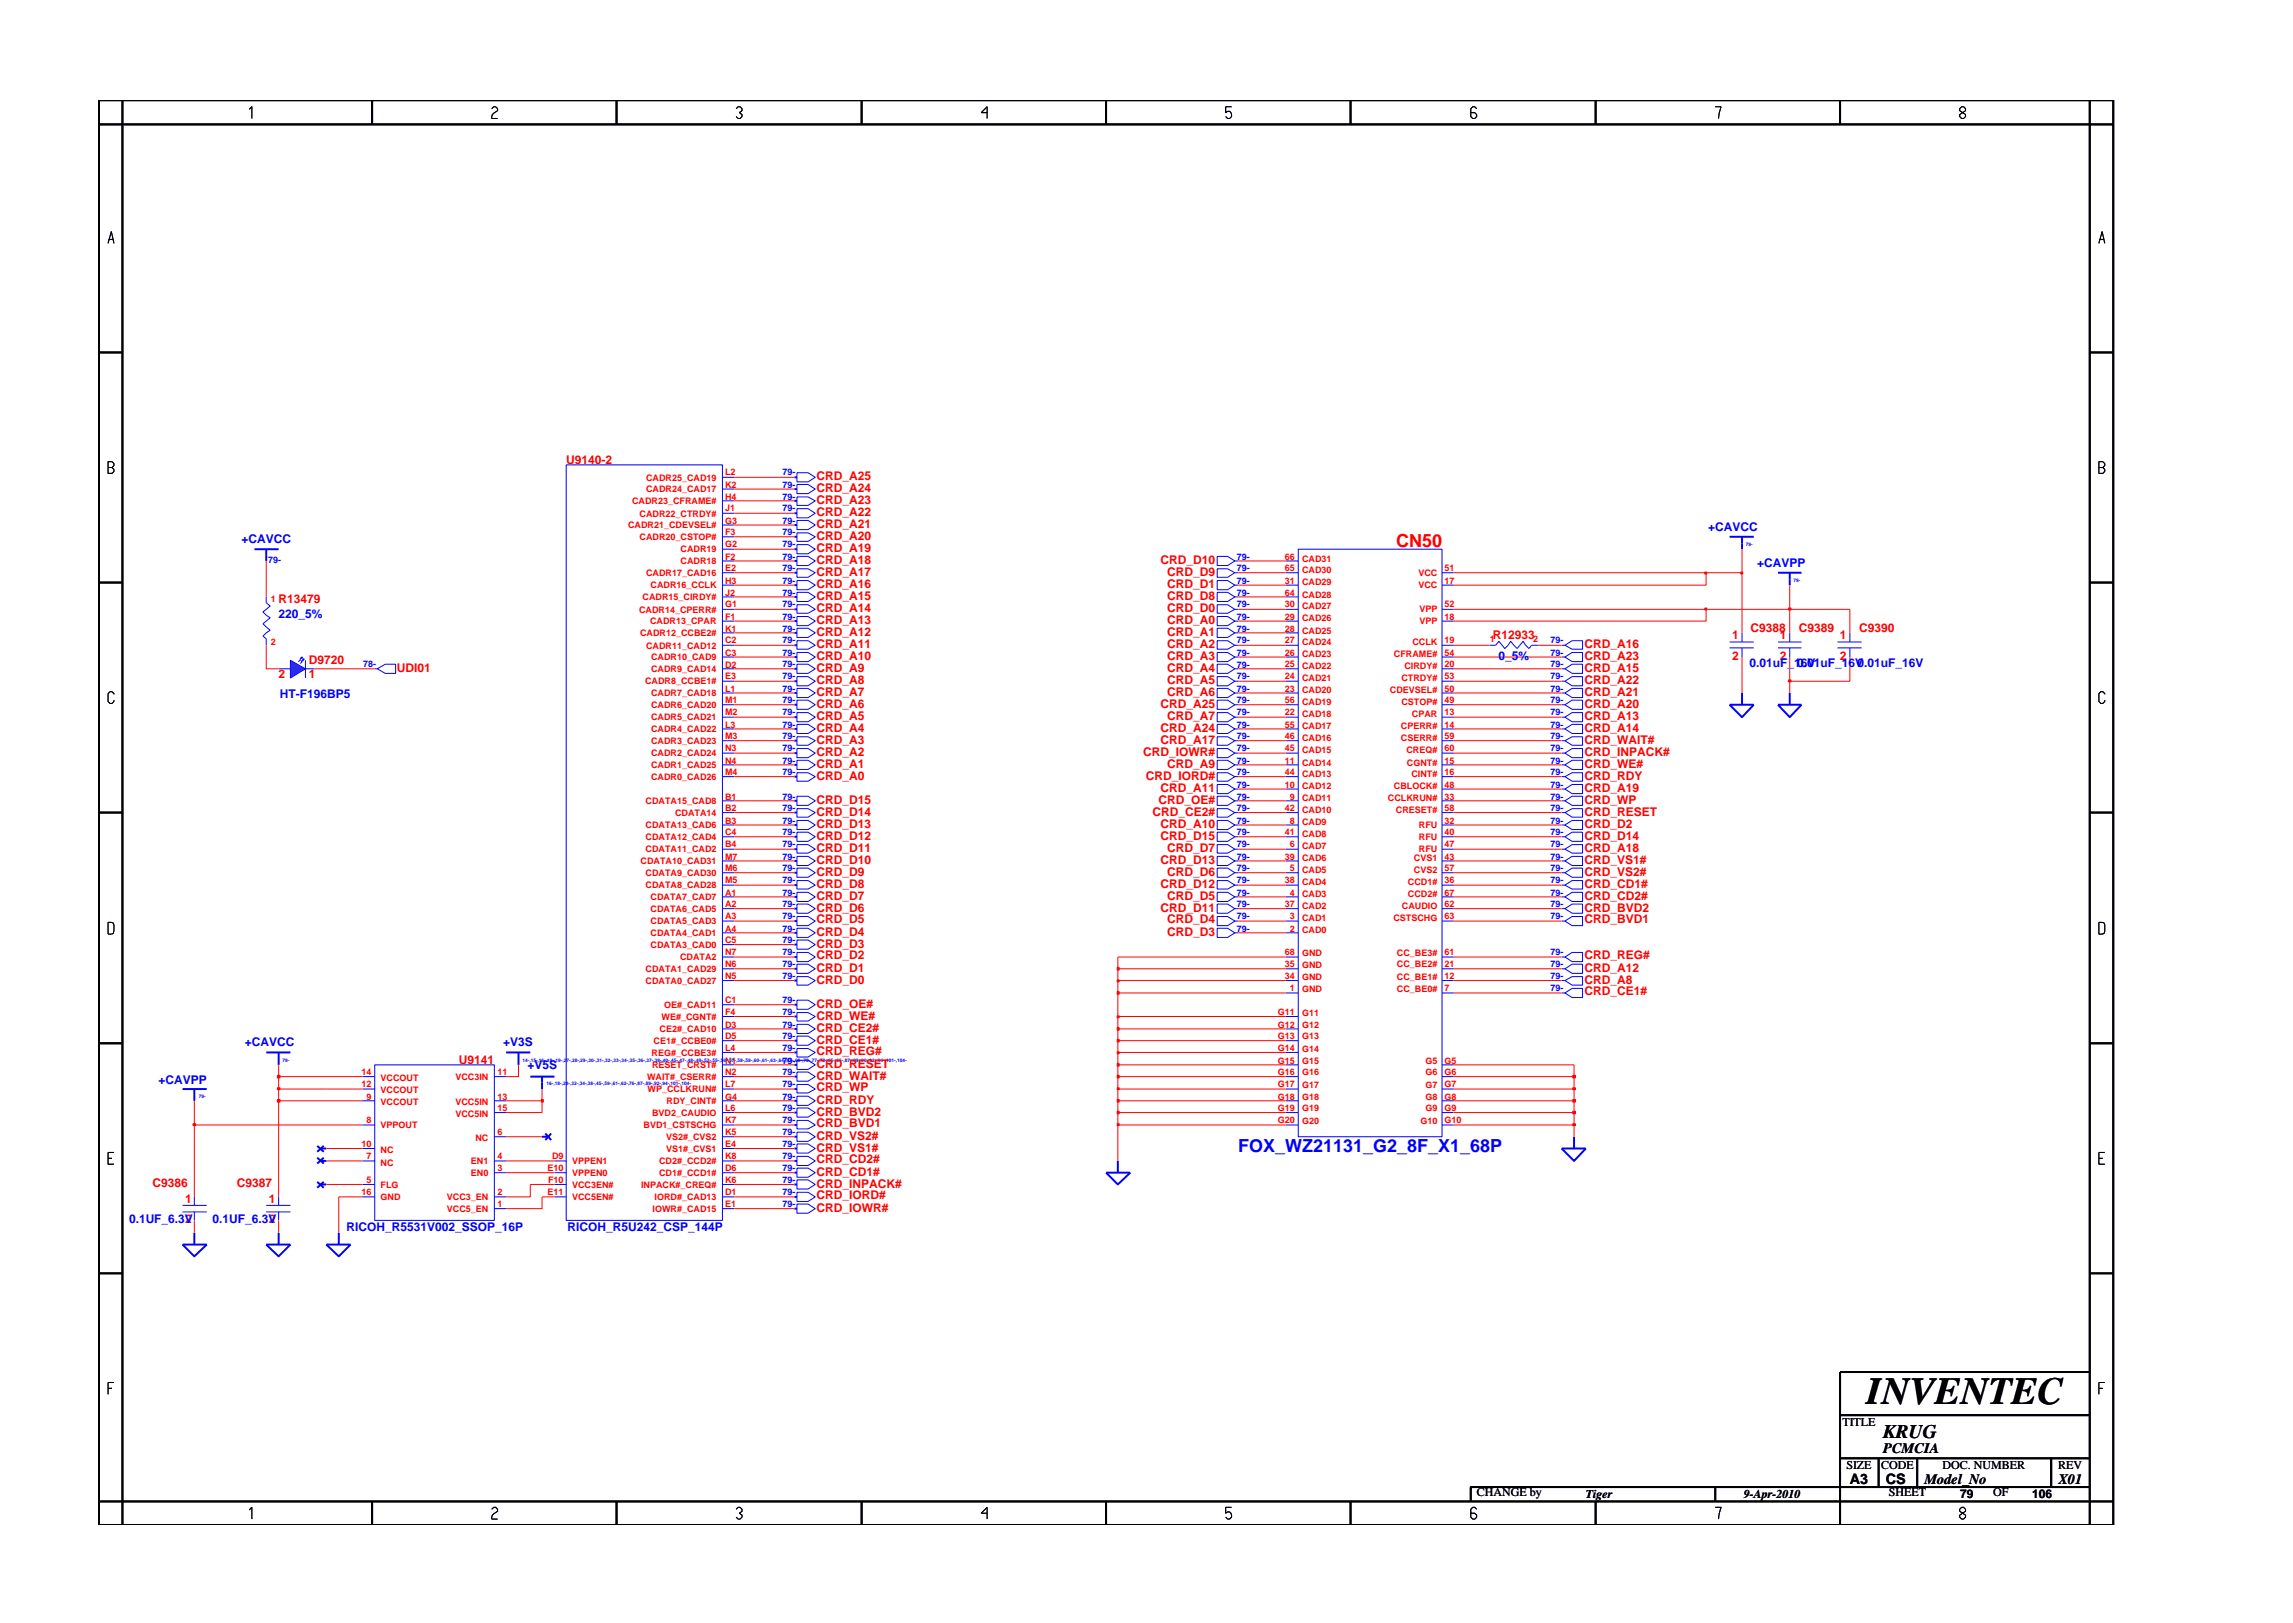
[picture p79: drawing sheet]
<svg xmlns="http://www.w3.org/2000/svg" width="297mm" height="210mm" viewBox="0 0 297 210" stroke-linecap="round" stroke-linejoin="round" font-family="sans-serif">
<defs><g id="words">
<text font-size="5" x="241.8" y="181.9">INVENTEC</text>
<text font-size="2.5" x="244" y="186.3">KRUG</text>
<text font-size="2.3" fill="#f00" x="180.8" y="70.9">CN50</text>
<text font-size="2.3" fill="#00f" x="160.4" y="149.2">FOX_WZ21131_G2_8F_X1_68P</text>
<g font-size="1.9">
<text x="244" y="188.2">PCMCIA</text>
<text x="239.6" y="192.2">A3</text>
<text x="244.3" y="192.3">CS</text>
<text x="249.3" y="192.2">Model_No</text>
<text x="266.6" y="192.2">X01</text>
</g>
<g font-size="1.6" fill="#f00">
<text x="73.3" y="60.1">U9140-2</text>
<text x="105.8" y="62.1">CRD_A25</text>
<text x="105.8" y="63.8">CRD_A24</text>
<text x="105.8" y="65.3">CRD_A23</text>
<text x="105.8" y="66.8">CRD_A22</text>
<text x="105.8" y="68.4">CRD_A21</text>
<text x="105.8" y="69.9">CRD_A20</text>
<text x="105.8" y="71.5">CRD_A19</text>
<text x="105.8" y="77.7">CRD_A15</text>
<text x="105.8" y="73.1">CRD_A18</text>
<text x="105.8" y="74.6">CRD_A17</text>
<text x="105.8" y="76.2">CRD_A16</text>
<text x="150.3" y="73.1">CRD_D10</text>
<text x="151.2" y="74.6">CRD_D9</text>
<text x="151.2" y="77.7">CRD_D8</text>
<text x="151.2" y="76.2">CRD_D1</text>
<text x="36.1" y="78.1">R13479</text>
<text x="105.8" y="79.2">CRD_A14</text>
<text x="105.8" y="80.9">CRD_A13</text>
<text x="105.8" y="82.4">CRD_A12</text>
<text x="105.8" y="83.9">CRD_A11</text>
<text x="151.2" y="80.9">CRD_A0</text>
<text x="151.2" y="79.2">CRD_D0</text>
<text x="151.2" y="82.4">CRD_A1</text>
<text x="151.2" y="83.9">CRD_A2</text>
<text x="193.4" y="82.7">R12933</text>
<text x="205.3" y="83.9">CRD_A16</text>
<text x="224.4" y="82.7">1</text>
<text x="226.8" y="81.9">C9388</text>
<text x="230.6" y="82.7">1</text>
<text x="233" y="81.9">C9389</text>
<text x="238.3" y="82.7">1</text>
<text x="240.8" y="81.9">C9390</text>
<text x="36.1" y="87.8">2</text>
<text x="40" y="86.1">D9720</text>
<text x="40" y="87.8">1</text>
<text x="51.4" y="87">UDI01</text>
<text x="105.8" y="85.5">CRD_A10</text>
<text x="105.8" y="87">CRD_A9</text>
<text x="105.8" y="88.6">CRD_A8</text>
<text x="151.2" y="85.5">CRD_A3</text>
<text x="151.2" y="87">CRD_A4</text>
<text x="151.2" y="88.6">CRD_A5</text>
<text x="205.3" y="85.5">CRD_A23</text>
<text x="205.3" y="88.6">CRD_A22</text>
<text x="205.3" y="87">CRD_A15</text>
<text x="224.4" y="85.5">2</text>
<text x="230.6" y="85.5">2</text>
<text x="238.3" y="85.5">2</text>
<text x="105.8" y="90.2">CRD_A7</text>
<text x="105.8" y="91.7">CRD_A6</text>
<text x="105.8" y="93.2">CRD_A5</text>
<text x="105.8" y="94.8">CRD_A4</text>
<text x="150.3" y="91.7">CRD_A25</text>
<text x="150.3" y="94.8">CRD_A24</text>
<text x="151.2" y="90.2">CRD_A6</text>
<text x="151.2" y="93.2">CRD_A7</text>
<text x="205.3" y="91.7">CRD_A20</text>
<text x="205.3" y="90.2">CRD_A21</text>
<text x="205.3" y="93.2">CRD_A13</text>
<text x="205.3" y="94.8">CRD_A14</text>
<text x="105.8" y="96.4">CRD_A3</text>
<text x="105.8" y="97.9">CRD_A2</text>
<text x="105.8" y="99.5">CRD_A1</text>
<text x="105.8" y="101">CRD_A0</text>
<text x="148.1" y="97.9">CRD_IOWR#</text>
<text x="148.4" y="101">CRD_IORD#</text>
<text x="150.3" y="96.4">CRD_A17</text>
<text x="151.2" y="99.5">CRD_A9</text>
<text x="205.3" y="99.5">CRD_WE#</text>
<text x="205.3" y="101">CRD_RDY</text>
<text x="205.3" y="96.4">CRD_WAIT#</text>
<text x="205.3" y="97.9">CRD_INPACK#</text>
<text x="105.8" y="104.1">CRD_D15</text>
<text x="105.8" y="105.7">CRD_D14</text>
<text x="105.8" y="107.3">CRD_D13</text>
<text x="149.3" y="105.7">CRD_CE2#</text>
<text x="150.1" y="104.1">CRD_OE#</text>
<text x="150.3" y="102.6">CRD_A11</text>
<text x="150.3" y="107.3">CRD_A10</text>
<text x="205.3" y="102.6">CRD_A19</text>
<text x="205.3" y="107.3">CRD_D2</text>
<text x="205.3" y="105.7">CRD_RESET</text>
<text x="205.3" y="104.1">CRD_WP</text>
<text x="105.8" y="108.8">CRD_D12</text>
<text x="105.8" y="110.3">CRD_D11</text>
<text x="105.8" y="111.9">CRD_D10</text>
<text x="105.8" y="113.5">CRD_D9</text>
<text x="150.3" y="108.8">CRD_D15</text>
<text x="150.3" y="111.9">CRD_D13</text>
<text x="151.2" y="110.3">CRD_D7</text>
<text x="151.2" y="113.5">CRD_D6</text>
<text x="205.3" y="110.3">CRD_A18</text>
<text x="205.3" y="108.8">CRD_D14</text>
<text x="205.3" y="113.5">CRD_VS2#</text>
<text x="205.3" y="111.9">CRD_VS1#</text>
<text x="105.8" y="115">CRD_D8</text>
<text x="105.8" y="116.6">CRD_D7</text>
<text x="105.8" y="118.1">CRD_D6</text>
<text x="105.8" y="119.6">CRD_D5</text>
<text x="150.3" y="115">CRD_D12</text>
<text x="150.3" y="118.1">CRD_D11</text>
<text x="151.2" y="116.6">CRD_D5</text>
<text x="151.2" y="119.6">CRD_D4</text>
<text x="205.3" y="119.6">CRD_BVD1</text>
<text x="205.3" y="116.6">CRD_CD2#</text>
<text x="205.3" y="115">CRD_CD1#</text>
<text x="205.3" y="118.1">CRD_BVD2</text>
<text x="105.8" y="121.2">CRD_D4</text>
<text x="105.8" y="122.8">CRD_D3</text>
<text x="105.8" y="124.3">CRD_D2</text>
<text x="105.8" y="125.9">CRD_D1</text>
<text x="151.2" y="121.2">CRD_D3</text>
<text x="205.3" y="125.9">CRD_A12</text>
<text x="205.3" y="124.3">CRD_REG#</text>
<text x="105.8" y="127.4">CRD_D0</text>
<text x="105.8" y="130.6">CRD_OE#</text>
<text x="205.3" y="127.4">CRD_A8</text>
<text x="205.3" y="128.9">CRD_CE1#</text>
<text x="59.5" y="137.8">U9141</text>
<text x="105.8" y="132.1">CRD_WE#</text>
<text x="105.8" y="133.7">CRD_CE2#</text>
<text x="105.8" y="135.2">CRD_CE1#</text>
<text x="105.8" y="136.7">CRD_REG#</text>
<text x="105.8" y="138.3">CRD_RESET</text>
<text x="105.8" y="139.9">CRD_WAIT#</text>
<text x="105.8" y="141.4">CRD_WP</text>
<text x="105.8" y="143">CRD_RDY</text>
<text x="105.8" y="144.5">CRD_BVD2</text>
<text x="105.8" y="146.1">CRD_BVD1</text>
<text x="105.8" y="147.7">CRD_VS2#</text>
<text x="105.8" y="149.2">CRD_VS1#</text>
<text x="19.8" y="153.7">C9386</text>
<text x="24" y="155.8">1</text>
<text x="30.7" y="153.7">C9387</text>
<text x="34.8" y="155.8">1</text>
<text x="105.8" y="150.7">CRD_CD2#</text>
<text x="105.8" y="152.3">CRD_CD1#</text>
<text x="105.8" y="153.8">CRD_INPACK#</text>
<text x="105.8" y="155.4">CRD_IORD#</text>
<text x="24" y="158.5">2</text>
<text x="34.8" y="158.5">2</text>
<text x="105.8" y="157">CRD_IOWR#</text>
</g>
<g font-size="1.6" fill="#00f">
<text x="31.3" y="70.4">+CAVCC</text>
<text x="221.3" y="68.7">+CAVCC</text>
<text x="227.6" y="73.4">+CAVPP</text>
<text x="36.1" y="80">220_5%</text>
<text x="194.1" y="85.5">0_5%</text>
<text x="226.6" y="86.4">0.01uF_16V</text>
<text x="232.8" y="86.4">0.01uF_16V</text>
<text x="240.6" y="86.4">0.01uF_16V</text>
<text x="36.3" y="90.5">HT-F196BP5</text>
<text x="31.7" y="135.6">+CAVCC</text>
<text x="65.2" y="135.5">+V3S</text>
<text x="20.5" y="140.5">+CAVPP</text>
<text x="68.3" y="138.5">+V5S</text>
<text x="16.7" y="158.5">0.1UF_6.3V</text>
<text x="27.5" y="158.5">0.1UF_6.3V</text>
<text x="44.9" y="159.5">RICOH_R5531V002_SSOP_16P</text>
<text x="73.5" y="159.5">RICOH_R5U242_CSP_144P</text>
</g>
<g font-size="1.6">
<text x="238.7" y="184.8">TITLE</text>
<text x="239.2" y="190.4">SIZE</text>
<text x="243.7" y="190.4">CODE</text>
<text x="251.7" y="190.4">DOC. NUMBER</text>
<text x="266.6" y="190.4">REV</text>
<text x="191.3" y="193.8">CHANGE by</text>
<text x="205.4" y="194.1">Tiger</text>
<text x="225.9" y="194.1">9-Apr-2010</text>
<text x="244.7" y="193.8">SHEET</text>
<text x="253.9" y="194.1">79</text>
<text x="258.2" y="193.8">OF</text>
<text x="263.3" y="194.1">106</text>
</g>
<g font-size="1.2" fill="#f00">
<text x="81.9" y="65.3">CADR23_CFRAME#</text>
<text x="83.7" y="63.8">CADR24_CAD17</text>
<text x="83.7" y="62.3">CADR25_CAD19</text>
<text x="93.9" y="64.7">H4</text>
<text x="93.9" y="63.2">K2</text>
<text x="93.9" y="61.6">L2</text>
<text x="81.4" y="68.4">CADR21_CDEVSEL#</text>
<text x="82.9" y="70">CADR20_CSTOP#</text>
<text x="82.9" y="66.9">CADR22_CTRDY#</text>
<text x="88.2" y="71.6">CADR19</text>
<text x="93.9" y="67.8">G3</text>
<text x="93.9" y="66.2">J1</text>
<text x="93.9" y="70.9">G2</text>
<text x="93.9" y="69.4">F3</text>
<text x="83.2" y="77.8">CADR15_CIRDY#</text>
<text x="83.7" y="74.6">CADR17_CAD16</text>
<text x="84.3" y="76.2">CADR16_CCLK</text>
<text x="88.2" y="73.1">CADR18</text>
<text x="93.9" y="77.2">J2</text>
<text x="93.9" y="75.6">H3</text>
<text x="93.9" y="74">E2</text>
<text x="93.9" y="72.5">F2</text>
<text x="166.5" y="74">65</text>
<text x="166.5" y="72.5">66</text>
<text x="166.5" y="77.2">64</text>
<text x="166.5" y="75.6">31</text>
<text x="168.7" y="74.3">CAD30</text>
<text x="168.7" y="72.8">CAD31</text>
<text x="168.7" y="77.4">CAD28</text>
<text x="168.7" y="75.8">CAD29</text>
<text x="183.8" y="74.6">VCC</text>
<text x="183.8" y="76.1">VCC</text>
<text x="187.1" y="74">51</text>
<text x="187.1" y="75.6">17</text>
<text x="35.1" y="83.6">2</text>
<text x="35.1" y="78">1</text>
<text x="82.8" y="79.4">CADR14_CPERR#</text>
<text x="82.9" y="82.4">CADR12_CCBE2#</text>
<text x="84.2" y="80.9">CADR13_CPAR</text>
<text x="93.9" y="83.3">C2</text>
<text x="93.9" y="81.8">K1</text>
<text x="93.9" y="80.3">F1</text>
<text x="93.9" y="78.7">G1</text>
<text x="166.5" y="83.3">27</text>
<text x="166.5" y="81.8">28</text>
<text x="166.5" y="80.3">29</text>
<text x="166.5" y="78.7">30</text>
<text x="168.7" y="83.6">CAD24</text>
<text x="168.7" y="82.1">CAD25</text>
<text x="168.7" y="80.5">CAD26</text>
<text x="168.7" y="78.9">CAD27</text>
<text x="183" y="83.6">CCLK</text>
<text x="183.9" y="79.3">VPP</text>
<text x="183.9" y="80.8">VPP</text>
<text x="187.1" y="83.3">19</text>
<text x="187.1" y="78.7">52</text>
<text x="187.1" y="80.3">18</text>
<text x="193" y="83.2">1</text>
<text x="198.6" y="83.2">2</text>
<text x="83.6" y="88.7">CADR8_CCBE1#</text>
<text x="83.7" y="84">CADR11_CAD12</text>
<text x="84.3" y="85.5">CADR10_CAD9</text>
<text x="84.3" y="87.1">CADR9_CAD14</text>
<text x="93.9" y="84.9">C3</text>
<text x="93.9" y="89.6">L1</text>
<text x="93.9" y="88">E3</text>
<text x="93.9" y="86.5">D2</text>
<text x="166.5" y="89.6">23</text>
<text x="166.5" y="88">24</text>
<text x="166.5" y="86.5">25</text>
<text x="166.5" y="84.9">26</text>
<text x="168.7" y="88.3">CAD21</text>
<text x="168.7" y="86.7">CAD22</text>
<text x="168.7" y="85.1">CAD23</text>
<text x="168.7" y="89.8">CAD20</text>
<text x="180.1" y="89.8">CDEVSEL#</text>
<text x="180.6" y="85.1">CFRAME#</text>
<text x="181.5" y="88.3">CTRDY#</text>
<text x="181.9" y="86.7">CIRDY#</text>
<text x="187.1" y="88">53</text>
<text x="187.1" y="89.6">50</text>
<text x="187.1" y="84.9">54</text>
<text x="187.1" y="86.5">20</text>
<text x="84.3" y="94.9">CADR4_CAD22</text>
<text x="84.3" y="93.3">CADR5_CAD21</text>
<text x="84.3" y="91.7">CADR6_CAD20</text>
<text x="84.3" y="90.2">CADR7_CAD18</text>
<text x="93.9" y="95.8">M3</text>
<text x="93.9" y="94.3">L3</text>
<text x="93.9" y="92.7">M2</text>
<text x="93.9" y="91.1">M1</text>
<text x="166.5" y="95.8">46</text>
<text x="166.5" y="94.3">55</text>
<text x="166.5" y="92.7">22</text>
<text x="166.5" y="91.1">56</text>
<text x="168.7" y="94.4">CAD17</text>
<text x="168.7" y="92.9">CAD18</text>
<text x="168.7" y="91.4">CAD19</text>
<text x="181.5" y="94.4">CPERR#</text>
<text x="181.5" y="91.4">CSTOP#</text>
<text x="182.9" y="92.9">CPAR</text>
<text x="187.1" y="92.7">13</text>
<text x="187.1" y="94.3">14</text>
<text x="187.1" y="95.8">59</text>
<text x="187.1" y="91.1">49</text>
<text x="84.3" y="99.5">CADR1_CAD25</text>
<text x="84.3" y="101">CADR0_CAD26</text>
<text x="84.3" y="98">CADR2_CAD24</text>
<text x="84.3" y="96.4">CADR3_CAD23</text>
<text x="93.9" y="97.3">N3</text>
<text x="93.9" y="100.4">M4</text>
<text x="93.9" y="98.9">N4</text>
<text x="166.5" y="100.4">44</text>
<text x="166.5" y="98.9">11</text>
<text x="166.5" y="97.3">45</text>
<text x="168.7" y="100.7">CAD13</text>
<text x="168.7" y="99.2">CAD14</text>
<text x="168.7" y="97.6">CAD15</text>
<text x="168.7" y="96">CAD16</text>
<text x="181.5" y="96">CSERR#</text>
<text x="182.2" y="97.6">CREQ#</text>
<text x="182.3" y="99.2">CGNT#</text>
<text x="182.8" y="100.7">CINT#</text>
<text x="187.1" y="98.9">15</text>
<text x="187.1" y="100.4">16</text>
<text x="187.1" y="97.3">60</text>
<text x="83.6" y="107.3">CDATA13_CAD6</text>
<text x="83.6" y="104.2">CDATA15_CAD8</text>
<text x="87.5" y="105.7">CDATA14</text>
<text x="93.9" y="106.7">B3</text>
<text x="93.9" y="105.1">B2</text>
<text x="93.9" y="103.6">B1</text>
<text x="166.5" y="105.1">42</text>
<text x="166.5" y="102.1">10</text>
<text x="167.1" y="106.7">8</text>
<text x="167.1" y="103.6">9</text>
<text x="168.7" y="106.9">CAD9</text>
<text x="168.7" y="103.8">CAD11</text>
<text x="168.7" y="102.2">CAD12</text>
<text x="168.7" y="105.4">CAD10</text>
<text x="179.8" y="103.8">CCLKRUN#</text>
<text x="180.6" y="102.2">CBLOCK#</text>
<text x="180.8" y="105.4">CRESET#</text>
<text x="183.8" y="107.2">RFU</text>
<text x="187.1" y="103.6">33</text>
<text x="187.1" y="105.1">58</text>
<text x="187.1" y="102.1">48</text>
<text x="187.1" y="106.7">32</text>
<text x="83" y="112">CDATA10_CAD31</text>
<text x="83.6" y="113.5">CDATA9_CAD30</text>
<text x="83.6" y="110.4">CDATA11_CAD2</text>
<text x="83.6" y="108.8">CDATA12_CAD4</text>
<text x="93.9" y="112.9">M6</text>
<text x="93.9" y="111.4">M7</text>
<text x="93.9" y="109.8">B4</text>
<text x="93.9" y="108.2">C4</text>
<text x="166.5" y="111.4">39</text>
<text x="166.5" y="108.2">41</text>
<text x="167.1" y="112.9">5</text>
<text x="167.1" y="109.8">6</text>
<text x="168.7" y="113.1">CAD5</text>
<text x="168.7" y="111.5">CAD6</text>
<text x="168.7" y="110">CAD7</text>
<text x="168.7" y="108.5">CAD8</text>
<text x="183.2" y="111.5">CVS1</text>
<text x="183.2" y="113.1">CVS2</text>
<text x="183.8" y="108.8">RFU</text>
<text x="183.8" y="110.3">RFU</text>
<text x="187.1" y="111.4">43</text>
<text x="187.1" y="112.9">57</text>
<text x="187.1" y="108.2">40</text>
<text x="187.1" y="109.8">47</text>
<text x="83.6" y="115.1">CDATA8_CAD28</text>
<text x="84.3" y="119.7">CDATA5_CAD3</text>
<text x="84.3" y="118.1">CDATA6_CAD5</text>
<text x="84.3" y="116.6">CDATA7_CAD7</text>
<text x="93.9" y="117.5">A2</text>
<text x="93.9" y="116">A1</text>
<text x="93.9" y="114.4">M5</text>
<text x="93.9" y="119.1">A3</text>
<text x="166.5" y="114.4">38</text>
<text x="166.5" y="117.5">37</text>
<text x="167.1" y="116">4</text>
<text x="167.1" y="119.1">3</text>
<text x="168.7" y="114.7">CAD4</text>
<text x="168.7" y="116.2">CAD3</text>
<text x="168.7" y="117.8">CAD2</text>
<text x="168.7" y="119.3">CAD1</text>
<text x="180.5" y="119.3">CSTSCHG</text>
<text x="181.6" y="117.8">CAUDIO</text>
<text x="182.4" y="114.7">CCD1#</text>
<text x="182.4" y="116.2">CCD2#</text>
<text x="187.1" y="116">67</text>
<text x="187.1" y="119.1">63</text>
<text x="187.1" y="117.5">62</text>
<text x="187.1" y="114.4">36</text>
<text x="83.6" y="125.9">CDATA1_CAD29</text>
<text x="84.3" y="122.8">CDATA3_CAD0</text>
<text x="84.3" y="121.3">CDATA4_CAD1</text>
<text x="88.1" y="124.4">CDATA2</text>
<text x="93.9" y="125.3">N6</text>
<text x="93.9" y="123.7">N7</text>
<text x="93.9" y="122.2">C5</text>
<text x="93.9" y="120.7">A4</text>
<text x="166.5" y="125.3">35</text>
<text x="166.5" y="123.7">68</text>
<text x="167.1" y="120.7">2</text>
<text x="168.7" y="125.4">GND</text>
<text x="168.7" y="123.8">GND</text>
<text x="168.7" y="120.8">CAD0</text>
<text x="181" y="125.3">CC_BE2#</text>
<text x="181" y="123.8">CC_BE3#</text>
<text x="187.1" y="125.3">21</text>
<text x="187.1" y="123.7">61</text>
<text x="83.6" y="127.5">CDATA0_CAD27</text>
<text x="86" y="130.6">OE#_CAD11</text>
<text x="93.9" y="126.9">N5</text>
<text x="93.9" y="131.5">F4</text>
<text x="93.9" y="130">C1</text>
<text x="165.6" y="131.5">G11</text>
<text x="166.5" y="126.9">34</text>
<text x="167.1" y="128.4">1</text>
<text x="168.7" y="131.6">G11</text>
<text x="168.7" y="128.5">GND</text>
<text x="168.7" y="126.9">GND</text>
<text x="181" y="128.5">CC_BE0#</text>
<text x="181" y="126.9">CC_BE1#</text>
<text x="187.1" y="128.4">7</text>
<text x="187.1" y="126.9">12</text>
<text x="84.4" y="136.8">REG#_CCBE3#</text>
<text x="84.7" y="135.2">CE1#_CCBE0#</text>
<text x="85.4" y="133.7">CE2#_CAD10</text>
<text x="85.7" y="132.1">WE#_CGNT#</text>
<text x="93.9" y="136.2">L4</text>
<text x="93.9" y="137.8">N1</text>
<text x="93.9" y="134.6">D5</text>
<text x="93.9" y="133.1">D3</text>
<text x="165.6" y="133.1">G12</text>
<text x="165.6" y="134.6">G13</text>
<text x="165.6" y="136.2">G14</text>
<text x="165.6" y="137.8">G15</text>
<text x="168.7" y="133.1">G12</text>
<text x="168.7" y="134.6">G13</text>
<text x="168.7" y="136.3">G14</text>
<text x="168.7" y="137.8">G15</text>
<text x="184.7" y="137.8">G5</text>
<text x="187.1" y="137.8">G5</text>
<text x="46.8" y="139.3">14</text>
<text x="46.8" y="140.8">12</text>
<text x="47.5" y="142.4">9</text>
<text x="49.3" y="140.1">VCCOUT</text>
<text x="49.3" y="143.2">VCCOUT</text>
<text x="49.3" y="141.6">VCCOUT</text>
<text x="59" y="143.2">VCC5IN</text>
<text x="59" y="139.9">VCC3IN</text>
<text x="64.5" y="144">15</text>
<text x="64.5" y="142.4">13</text>
<text x="64.5" y="139.3">11</text>
<text x="83.8" y="139.9">WAIT#_CSERR#</text>
<text x="83.9" y="141.5">WP_CCLKRUN#</text>
<text x="84.5" y="138.4">RESET_CRST#</text>
<text x="86.3" y="143">RDY_CINT#</text>
<text x="93.9" y="140.8">L7</text>
<text x="93.9" y="142.4">G4</text>
<text x="93.9" y="144">L6</text>
<text x="93.9" y="139.3">N2</text>
<text x="165.6" y="144">G19</text>
<text x="165.6" y="139.3">G16</text>
<text x="165.6" y="140.8">G17</text>
<text x="165.6" y="142.4">G18</text>
<text x="168.7" y="139.3">G16</text>
<text x="168.7" y="140.9">G17</text>
<text x="168.7" y="142.4">G18</text>
<text x="168.7" y="144">G19</text>
<text x="184.7" y="139.3">G6</text>
<text x="184.7" y="140.9">G7</text>
<text x="184.7" y="142.4">G8</text>
<text x="184.7" y="144">G9</text>
<text x="187.1" y="139.3">G6</text>
<text x="187.1" y="140.8">G7</text>
<text x="187.1" y="142.4">G8</text>
<text x="187.1" y="144">G9</text>
<text x="46.8" y="148.6">10</text>
<text x="47.5" y="145.5">8</text>
<text x="49.3" y="146.2">VPPOUT</text>
<text x="49.3" y="149.4">NC</text>
<text x="59" y="144.7">VCC5IN</text>
<text x="61.6" y="147.9">NC</text>
<text x="64.5" y="147.1">6</text>
<text x="83.4" y="146.2">BVD1_CSTSCHG</text>
<text x="84.5" y="144.6">BVD2_CAUDIO</text>
<text x="86.3" y="149.2">VS1#_CVS1</text>
<text x="86.3" y="147.7">VS2#_CVS2</text>
<text x="93.9" y="145.5">K7</text>
<text x="93.9" y="148.6">E4</text>
<text x="93.9" y="147.1">K5</text>
<text x="165.6" y="145.5">G20</text>
<text x="168.7" y="145.6">G20</text>
<text x="184" y="145.6">G10</text>
<text x="187.1" y="145.5">G10</text>
<text x="46.8" y="154.8">16</text>
<text x="47.5" y="153.3">5</text>
<text x="47.5" y="150.1">7</text>
<text x="49.3" y="153.9">FLG</text>
<text x="49.3" y="155.5">GND</text>
<text x="49.3" y="151">NC</text>
<text x="57.9" y="155.5">VCC3_EN</text>
<text x="61" y="152.3">EN0</text>
<text x="61" y="150.8">EN1</text>
<text x="64.5" y="151.8">3</text>
<text x="64.5" y="150.1">4</text>
<text x="64.5" y="154.8">2</text>
<text x="70.9" y="154.8">E11</text>
<text x="70.9" y="151.8">E10</text>
<text x="71" y="153.3">F10</text>
<text x="71.5" y="150.1">D9</text>
<text x="74.1" y="153.9">VCC3EN#</text>
<text x="74.1" y="155.5">VCC5EN#</text>
<text x="74.1" y="152.3">VPPEN0</text>
<text x="74.1" y="150.8">VPPEN1</text>
<text x="83" y="153.9">INPACK#_CREQ#</text>
<text x="84.8" y="155.5">IORD#_CAD13</text>
<text x="85.4" y="152.3">CD1#_CCD1#</text>
<text x="85.4" y="150.8">CD2#_CCD2#</text>
<text x="93.9" y="151.8">D6</text>
<text x="93.9" y="150.1">K8</text>
<text x="93.9" y="153.3">K6</text>
<text x="93.9" y="154.8">D1</text>
<text x="57.9" y="157">VCC5_EN</text>
<text x="64.5" y="156.4">1</text>
<text x="84.5" y="157">IOWR#_CAD15</text>
<text x="93.9" y="156.4">E1</text>
</g>
<g font-size="1.2" fill="#00f">
<text x="101.4" y="63.2">79-</text>
<text x="101.4" y="64.7">79-</text>
<text x="101.4" y="61.6">79-</text>
<text x="101.4" y="69.4">79-</text>
<text x="101.4" y="70.9">79-</text>
<text x="101.4" y="66.2">79-</text>
<text x="101.4" y="67.8">79-</text>
<text x="34.7" y="72.9">79-</text>
<text x="101.4" y="75.6">79-</text>
<text x="101.4" y="77.2">79-</text>
<text x="101.4" y="72.5">79-</text>
<text x="101.4" y="74">79-</text>
<text x="160.2" y="72.5">79-</text>
<text x="160.2" y="75.6">79-</text>
<text x="160.2" y="74">79-</text>
<text x="160.2" y="77.2">79-</text>
<text x="101.4" y="81.8">79-</text>
<text x="101.4" y="83.3">79-</text>
<text x="101.4" y="78.7">79-</text>
<text x="101.4" y="80.3">79-</text>
<text x="160.2" y="78.7">79-</text>
<text x="160.2" y="83.3">79-</text>
<text x="160.2" y="81.8">79-</text>
<text x="160.2" y="80.3">79-</text>
<text x="200.9" y="83.3">79-</text>
<text x="47" y="86.5">78-</text>
<text x="101.4" y="88">79-</text>
<text x="101.4" y="84.9">79-</text>
<text x="101.4" y="89.6">79-</text>
<text x="101.4" y="86.5">79-</text>
<text x="160.2" y="84.9">79-</text>
<text x="160.2" y="89.6">79-</text>
<text x="160.2" y="88">79-</text>
<text x="160.2" y="86.5">79-</text>
<text x="200.9" y="89.6">79-</text>
<text x="200.9" y="86.5">79-</text>
<text x="200.9" y="88">79-</text>
<text x="200.9" y="84.9">79-</text>
<text x="101.4" y="92.7">79-</text>
<text x="101.4" y="94.3">79-</text>
<text x="101.4" y="95.8">79-</text>
<text x="101.4" y="91.1">79-</text>
<text x="160.2" y="95.8">79-</text>
<text x="160.2" y="92.7">79-</text>
<text x="160.2" y="94.3">79-</text>
<text x="160.2" y="91.1">79-</text>
<text x="200.9" y="95.8">79-</text>
<text x="200.9" y="94.3">79-</text>
<text x="200.9" y="91.1">79-</text>
<text x="200.9" y="92.7">79-</text>
<text x="101.4" y="97.3">79-</text>
<text x="101.4" y="100.4">79-</text>
<text x="101.4" y="98.9">79-</text>
<text x="160.2" y="97.3">79-</text>
<text x="160.2" y="100.4">79-</text>
<text x="160.2" y="98.9">79-</text>
<text x="200.9" y="100.4">79-</text>
<text x="200.9" y="97.3">79-</text>
<text x="200.9" y="98.9">79-</text>
<text x="101.4" y="105.1">79-</text>
<text x="101.4" y="106.7">79-</text>
<text x="101.4" y="103.6">79-</text>
<text x="160.2" y="103.6">79-</text>
<text x="160.2" y="105.1">79-</text>
<text x="160.2" y="102.1">79-</text>
<text x="160.2" y="106.7">79-</text>
<text x="200.9" y="103.6">79-</text>
<text x="200.9" y="102.1">79-</text>
<text x="200.9" y="106.7">79-</text>
<text x="200.9" y="105.1">79-</text>
<text x="101.4" y="111.4">79-</text>
<text x="101.4" y="112.9">79-</text>
<text x="101.4" y="108.2">79-</text>
<text x="101.4" y="109.8">79-</text>
<text x="160.2" y="111.4">79-</text>
<text x="160.2" y="108.2">79-</text>
<text x="160.2" y="109.8">79-</text>
<text x="160.2" y="112.9">79-</text>
<text x="200.9" y="112.9">79-</text>
<text x="200.9" y="108.2">79-</text>
<text x="200.9" y="111.4">79-</text>
<text x="200.9" y="109.8">79-</text>
<text x="101.4" y="114.4">79-</text>
<text x="101.4" y="116">79-</text>
<text x="101.4" y="117.5">79-</text>
<text x="101.4" y="119.1">79-</text>
<text x="160.2" y="117.5">79-</text>
<text x="160.2" y="114.4">79-</text>
<text x="160.2" y="116">79-</text>
<text x="160.2" y="119.1">79-</text>
<text x="200.9" y="119.1">79-</text>
<text x="200.9" y="114.4">79-</text>
<text x="200.9" y="117.5">79-</text>
<text x="200.9" y="116">79-</text>
<text x="101.4" y="123.7">79-</text>
<text x="101.4" y="125.3">79-</text>
<text x="101.4" y="120.7">79-</text>
<text x="101.4" y="122.2">79-</text>
<text x="160.2" y="120.7">79-</text>
<text x="200.9" y="123.7">79-</text>
<text x="200.9" y="125.3">79-</text>
<text x="101.4" y="131.5">79-</text>
<text x="101.4" y="126.9">79-</text>
<text x="101.4" y="130">79-</text>
<text x="200.9" y="126.9">79-</text>
<text x="200.9" y="128.4">79-</text>
<text x="101.4" y="133.1">79-</text>
<text x="101.4" y="136.2">79-</text>
<text x="101.4" y="137.8">79-</text>
<text x="101.4" y="134.6">79-</text>
<text x="101.4" y="140.8">79-</text>
<text x="101.4" y="144">79-</text>
<text x="101.4" y="139.3">79-</text>
<text x="101.4" y="142.4">79-</text>
<text x="101.4" y="147.1">79-</text>
<text x="101.4" y="148.6">79-</text>
<text x="101.4" y="145.5">79-</text>
<text x="101.4" y="150.1">79-</text>
<text x="101.4" y="151.8">79-</text>
<text x="101.4" y="153.3">79-</text>
<text x="101.4" y="154.8">79-</text>
<text x="101.4" y="156.4">79-</text>
</g>
<g font-size=".6" fill="#00f">
<text x="226.2" y="70.7">79-</text>
<text x="232.4" y="75.4">79-</text>
<text x="36.6" y="137.6">79-</text>
<text x="67.7" y="137.6">14-,15-,16-,18-,19-,27-,28-,29-,30-,31-,32-,33-,34-,35-,36-,37-,38-,40-,45-,47-,48-,49-,52-,55-,56-,57-,58-,59-,60-,61-,63-,64-,67-,68-,70-,77-,78-,85-,86-,87-,89-,90-,92-,94-,101-,104-</text>
<text x="25.8" y="142.2">79-</text>
<text x="70.8" y="140.6">16-,18-,28-,32-,34-,38-,45-,59-,61-,62-,76-,87-,89-,92-,94-,101-,104-</text>
</g>
</g></defs>
<g fill="none" stroke="#00f" stroke-width=".13">
<path d="M73.3 60.2h20.3v97.9h-20.3zM93.6 78.9h1.5M93.6 61.8h1.5M93.6 63.4h1.5M93.6 64.9h1.5M93.6 66.5h1.5M93.6 68h1.5M93.6 69.5h1.5M93.6 71.1h1.5M93.6 72.7h1.5M93.6 74.2h1.5M93.6 75.8h1.5"/>
<path d="M93.6 77.3h1.5M103.2 75.2h1.5l.9 .6-.9 .6h-1.5zM103.2 76.7h1.5l.9 .6-.9 .6h-1.5zM103.2 62.8h1.5l.9 .6-.9 .6h-1.5zM103.2 64.4h1.5l.9 .5-.9 .6h-1.5zM103.2 69h1.5l.9 .5-.9 .6h-1.5zM103.2 70.6h1.5l.9 .5-.9 .6h-1.5zM157.7 78.3h1.3l1 .6-1 .5h-1.3zM157.7 73.7h1.3l1 .5-1 .6h-1.3zM157.7 76.7h1.3l1 .6-1 .6h-1.3zM160 78.9h.4M160 74.2h.4"/>
<path d="M160 77.3h.4M36.1 86.6h1.5M39.6 86.6h1.2M39.6 85.5v2.3M93.6 85.1h1.5M93.6 83.6h1.5M93.6 96h1.5M93.6 80.5h1.5M93.6 82h1.5M93.6 86.6h1.5M93.6 88.3h1.5M93.6 89.8h1.5"/>
<path d="M93.6 91.3h1.5M93.6 92.9h1.5M93.6 94.4h1.5M93.6 97.6h1.5M93.6 99.1h1.5M103.2 87.7h1.5l.9 .6-.9 .5h-1.5zM103.2 81.4h1.5l.9 .6-.9 .6h-1.5zM103.2 83h1.5l.9 .6-.9 .5h-1.5zM103.2 98.5h1.5l.9 .6-.9 .6h-1.5zM103.2 93.8h1.5l.9 .6-.9 .6h-1.5zM103.2 89.2h1.5l.9 .6-.9 .6h-1.5zM157.7 84.5h1.3l1 .6-1 .6h-1.3z"/>
<path d="M157.7 83h1.3l1 .6-1 .5h-1.3zM157.7 95.4h1.3l1 .6-1 .5h-1.3zM157.7 92.3h1.3l1 .6-1 .6h-1.3zM157.7 89.2h1.3l1 .6-1 .6h-1.3zM160 85.1h.4M160 83.6h.4M160 96h.4M160 89.8h.4M160 92.9h.4M202.3 89.8h.4M202.7 89.8l1-.6h1.3v1.2h-1.3zM238 83.2h3.2"/>
<path d="M238 83.9h3.2M239.6 82v1.2M239.6 83.9v1.2M93.6 119.3h1.5M93.6 113.1h1.5M93.6 103.7h1.5M93.6 100.6h1.5M93.6 105.3h1.5M93.6 106.9h1.5M93.6 108.4h1.5M93.6 110h1.5M93.6 111.5h1.5"/>
<path d="M93.6 114.7h1.5M93.6 116.2h1.5M93.6 117.7h1.5M103.2 100.1h1.5l.9 .5-.9 .6h-1.5zM103.2 107.8h1.5l.9 .6-.9 .6h-1.5zM103.2 109.4h1.5l.9 .6-.9 .5h-1.5zM103.2 103.2h1.5l.9 .5-.9 .6h-1.5zM103.2 114.1h1.5l.9 .6-.9 .5h-1.5zM103.2 115.6h1.5l.9 .6-.9 .6h-1.5zM157.7 115.6h1.3l1 .6-1 .6h-1.3zM157.7 118.7h1.3l1 .6-1 .6h-1.3zM157.7 100.1h1.3l1 .5-1 .6h-1.3z"/>
<path d="M157.7 103.2h1.3l1 .5-1 .6h-1.3zM157.7 101.6h1.3l1 .6-1 .6h-1.3zM157.7 106.3h1.3l1 .6-1 .6h-1.3zM160 119.3h.4M160 103.7h.4M160 100.6h.4M160 106.9h.4M160 116.2h.4M160 102.2h.4M202.3 119.3h.4M202.3 113.1h.4M202.3 103.7h.4"/>
<path d="M202.3 100.6h.4M202.7 119.3l1-.6h1.3v1.2h-1.3zM202.7 113.1l1-.6h1.3v1.2h-1.3zM202.7 103.7l1-.5h1.3v1.1h-1.3zM202.7 100.6l1-.5h1.3v1.1h-1.3zM46.9 139.5h1.6M48.5 138h15.5v20.1h-15.5zM64 139.5h1.6M93.6 120.8h1.5M93.6 122.4h1.5M93.6 124h1.5M93.6 125.5h1.5"/>
<path d="M93.6 127h1.5M93.6 130.2h1.5M93.6 131.7h1.5M93.6 133.3h1.5M93.6 134.8h1.5M93.6 136.3h1.5M93.6 138h1.5M93.6 139.5h1.5M103.2 120.3h1.5l.9 .5-.9 .6h-1.5zM103.2 121.8h1.5l.9 .6-.9 .6h-1.5zM103.2 126.5h1.5l.9 .5-.9 .6h-1.5zM103.2 129.6h1.5l.9 .6-.9 .6h-1.5z"/>
<path d="M103.2 134.2h1.5l.9 .6-.9 .6h-1.5zM103.2 135.8h1.5l.9 .5-.9 .6h-1.5zM202.3 124h.4M202.3 128.6h.4M202.7 128.6l1-.6h1.3v1.2h-1.3zM202.7 124l1-.6h1.3v1.2h-1.3zM46.9 150.4h1.6M46.9 141.1h1.6M46.9 142.6h1.6M46.9 145.7h1.6M46.9 148.8h1.6M46.9 153.4h1.6"/>
<path d="M46.9 155.1h1.6M64 150.4h1.6M64 142.6h1.6M64 144.1h1.6M64 147.3h1.6M64 151.9h1.6M64 155.1h1.6M64 156.6h1.6M71.8 150.4h1.5M71.8 151.9h1.5M71.8 153.4h1.5M71.8 155.1h1.5"/>
<path d="M93.6 150.4h1.5M93.6 141.1h1.5M93.6 142.6h1.5M93.6 144.1h1.5M93.6 145.7h1.5M93.6 147.3h1.5M93.6 148.8h1.5M93.6 151.9h1.5M93.6 153.4h1.5M93.6 155.1h1.5M93.6 156.6h1.5M103.2 143.5h1.5l.9 .6-.9 .6h-1.5z"/>
<path d="M103.2 146.7h1.5l.9 .6-.9 .6h-1.5zM103.2 151.3h1.5l.9 .6-.9 .6h-1.5zM103.2 152.9h1.5l.9 .5-.9 .6h-1.5zM103.2 140.5h1.5l.9 .6-.9 .5h-1.5zM103.2 148.2h1.5l.9 .6-.9 .6h-1.5zM103.2 149.8h1.5l.9 .6-.9 .6h-1.5z"/>
</g>
<g fill="none" stroke="#00f" stroke-width=".25">
<path d="M102.9 75.8h.3M102.9 77.3h.3M102.9 63.4h.3M102.9 64.9h.3M102.9 69.5h.3M102.9 71.1h.3M102.9 88.3h.3M102.9 82h.3M102.9 83.6h.3M102.9 99.1h.3M102.9 94.4h.3M102.9 89.8h.3"/>
<path d="M230.3 91.3h3.1l-1.6 1.6zM231.8 89.8v1.5M102.9 100.6h.3M102.9 108.4h.3M102.9 110h.3M102.9 103.7h.3M102.9 114.7h.3M102.9 116.2h.3M34.5 136.3h3.1M36.1 136.3v1.7M65.6 136.3h3.1M67.2 136.3v1.7"/>
<path d="M102.9 120.8h.3M102.9 122.4h.3M102.9 127h.3M102.9 130.2h.3M102.9 136.3h.3M102.9 134.8h.3M36.1 159.7v1.5M70.2 147.3h.9M70.6 146.8l.8 .9M71.4 146.8l-.8 .9M102.9 144.1h.3M102.9 147.3h.3"/>
<path d="M102.9 151.9h.3M102.9 153.4h.3M102.9 141.1h.3M102.9 148.8h.3M102.9 150.4h.3M143.3 151.9h3.1l-1.6 1.5zM144.8 150.4v1.5M202.3 148.8h3.1l-1.5 1.6zM203.9 147.3v1.5M34.5 161.2h3.1l-1.5 1.6z"/>
</g>
<path d="M37.6 85.5l2 1.1-2 1.2z" fill="#3c3cc8"/>
<path d="M37.6 85.5l2 1.1-2 1.2z" fill="none" stroke="#00f" stroke-width=".13"/>
<path d="M39.2 85.4h.2l-.1 .1z" fill="#3c3cc8"/>
<path d="M39.2 85.4h.2l-.1 .1zM39.4 85.4l-.3 .2v.1l-.2 .3" fill="none" stroke="#00f" stroke-width=".13"/>
<path d="M39 85.2l.1-.1v.2z" fill="#3c3cc8"/>
<g fill="none" stroke="#00f" stroke-width=".13">
<path d="M34.5 77.3v.8l.5 .4-.9 .8 .9 .7-.9 .8 .9 .8-.9 .8 .4 .3v.9M103.2 78.3h1.5l.9 .6-.9 .5h-1.5zM103.2 79.9h1.5l.9 .6-.9 .6h-1.5zM103.2 61.2h1.5l.9 .6-.9 .6h-1.5zM103.2 72.1h1.5l.9 .6-.9 .6h-1.5zM103.2 73.7h1.5l.9 .5-.9 .6h-1.5zM103.2 65.9h1.5l.9 .6-.9 .6h-1.5zM103.2 67.4h1.5l.9 .6-.9 .6h-1.5zM157.7 72.1h1.3l1 .6-1 .6h-1.3zM157.7 79.9h1.3l1 .6-1 .6h-1.3zM157.7 75.2h1.3l1 .6-1 .6h-1.3zM160 75.8h.4"/>
<path d="M160 72.7h.4M166.6 74.2h1.6M166.6 75.8h1.6M166.6 78.9h1.6M166.6 72.7h1.6M166.6 77.3h1.6M168.2 71.1h18.6v76.2h-18.6zM186.8 74.2h1.5M186.8 75.8h1.5M186.8 78.9h1.5M39 85.2l.1-.1v.2zM39.1 85.1l-.2 .3v.1l-.3 .2"/>
<path d="M48.5 86.6h.4M48.9 86.6l1-.6h1.4v1.2h-1.4zM103.2 97h1.5l.9 .6-.9 .6h-1.5zM103.2 92.3h1.5l.9 .6-.9 .6h-1.5zM103.2 95.4h1.5l.9 .6-.9 .5h-1.5zM103.2 84.5h1.5l.9 .6-.9 .6h-1.5zM103.2 86h1.5l.9 .6-.9 .6h-1.5zM103.2 90.7h1.5l.9 .6-.9 .6h-1.5zM157.7 93.8h1.3l1 .6-1 .6h-1.3zM157.7 97h1.3l1 .6-1 .6h-1.3zM157.7 98.5h1.3l1 .6-1 .6h-1.3zM157.7 90.7h1.3l1 .6-1 .6h-1.3z"/>
<path d="M157.7 81.4h1.3l1 .6-1 .6h-1.3zM157.7 87.7h1.3l1 .6-1 .5h-1.3zM157.7 86h1.3l1 .6-1 .6h-1.3zM160 97.6h.4M160 86.6h.4M160 99.1h.4M160 94.4h.4M160 80.5h.4M160 88.3h.4M160 91.3h.4M160 82h.4M166.6 96h1.6"/>
<path d="M166.6 97.6h1.6M166.6 86.6h1.6M166.6 99.1h1.6M166.6 94.4h1.6M166.6 83.6h1.6M166.6 80.5h1.6M166.6 85.1h1.6M166.6 88.3h1.6M166.6 89.8h1.6M166.6 91.3h1.6M166.6 92.9h1.6M166.6 82h1.6"/>
<path d="M186.8 96h1.5M186.8 97.6h1.5M186.8 86.6h1.5M186.8 99.1h1.5M186.8 94.4h1.5M186.8 83.6h1.5M186.8 80.5h1.5M186.8 85.1h1.5M186.8 88.3h1.5M186.8 89.8h1.5M186.8 91.3h1.5M186.8 92.9h1.5"/>
<path d="M193 83.6h.7l.5-.5 .7 .9 .8-.9 .8 .9 .8-.9 .8 .9 .3-.4h.8M202.3 96h.4M202.3 97.6h.4M202.3 86.6h.4M202.3 99.1h.4M202.3 94.4h.4M202.3 83.6h.4M202.3 85.1h.4M202.3 88.3h.4M202.3 91.3h.4M202.3 92.9h.4M202.7 96l1-.6h1.3v1.1h-1.3z"/>
<path d="M202.7 97.6l1-.6h1.3v1.2h-1.3zM202.7 99.1l1-.6h1.3v1.2h-1.3zM202.7 86.6l1-.6h1.3v1.2h-1.3zM202.7 94.4l1-.6h1.3v1.2h-1.3zM202.7 91.3l1-.6h1.3v1.2h-1.3zM202.7 83.6l1-.6h1.3v1.1h-1.3zM202.7 92.9l1-.6h1.3v1.2h-1.3zM202.7 85.1l1-.6h1.3v1.2h-1.3zM202.7 88.3l1-.6h1.3v1.1h-1.3zM224.1 83.2h3.1M224.1 83.9h3.1M225.7 82v1.2"/>
<path d="M225.7 83.9v1.2M230.3 83.2h3.1M230.3 83.9h3.1M231.8 82v1.2M231.8 83.9v1.2M103.2 104.8h1.5l.9 .5-.9 .6h-1.5zM103.2 106.3h1.5l.9 .6-.9 .6h-1.5zM103.2 110.9h1.5l.9 .6-.9 .6h-1.5zM103.2 112.5h1.5l.9 .6-.9 .6h-1.5zM103.2 117.1h1.5l.9 .6-.9 .6h-1.5zM103.2 118.7h1.5l.9 .6-.9 .6h-1.5zM157.7 110.9h1.3l1 .6-1 .6h-1.3z"/>
<path d="M157.7 114.1h1.3l1 .6-1 .5h-1.3zM157.7 104.8h1.3l1 .5-1 .6h-1.3zM157.7 107.8h1.3l1 .6-1 .6h-1.3zM157.7 117.1h1.3l1 .6-1 .6h-1.3zM157.7 109.4h1.3l1 .6-1 .5h-1.3zM157.7 112.5h1.3l1 .6-1 .6h-1.3zM160 111.5h.4M160 114.7h.4M160 105.3h.4M160 117.7h.4M160 108.4h.4M160 113.1h.4"/>
<path d="M160 110h.4M166.6 111.5h1.6M166.6 114.7h1.6M166.6 105.3h1.6M166.6 117.7h1.6M166.6 108.4h1.6M166.6 100.6h1.6M166.6 102.2h1.6M166.6 103.7h1.6M166.6 113.1h1.6M166.6 116.2h1.6M166.6 119.3h1.6"/>
<path d="M166.6 106.9h1.6M166.6 110h1.6M186.8 111.5h1.5M186.8 114.7h1.5M186.8 105.3h1.5M186.8 117.7h1.5M186.8 108.4h1.5M186.8 100.6h1.5M186.8 102.2h1.5M186.8 103.7h1.5M186.8 113.1h1.5M186.8 116.2h1.5"/>
<path d="M186.8 119.3h1.5M186.8 106.9h1.5M186.8 110h1.5M202.3 111.5h.4M202.3 114.7h.4M202.3 105.3h.4M202.3 117.7h.4M202.3 108.4h.4M202.3 102.2h.4M202.3 116.2h.4M202.3 106.9h.4M202.3 110h.4"/>
<path d="M202.7 114.7l1-.6h1.3v1.1h-1.3zM202.7 117.7l1-.6h1.3v1.2h-1.3zM202.7 108.4l1-.6h1.3v1.2h-1.3zM202.7 106.9l1-.6h1.3v1.2h-1.3zM202.7 116.2l1-.6h1.3v1.2h-1.3zM202.7 102.2l1-.6h1.3v1.2h-1.3zM202.7 111.5l1-.6h1.3v1.2h-1.3zM202.7 105.3l1-.5h1.3v1.1h-1.3zM202.7 110l1-.6h1.3v1.1h-1.3zM103.2 131.2h1.5l.9 .5-.9 .6h-1.5zM103.2 132.7h1.5l.9 .6-.9 .6h-1.5zM103.2 123.4h1.5l.9 .6-.9 .6h-1.5z"/>
<path d="M103.2 124.9h1.5l.9 .6-.9 .6h-1.5zM103.2 137.4h1.5l.9 .6-.9 .5h-1.5zM103.2 138.9h1.5l.9 .6-.9 .6h-1.5zM157.7 120.3h1.3l1 .5-1 .6h-1.3zM160 120.8h.4M166.6 124h1.6M166.6 125.5h1.6M166.6 127h1.6M166.6 128.6h1.6M166.6 120.8h1.6M166.6 138h1.6M166.6 139.5h1.6"/>
<path d="M166.6 131.7h1.6M166.6 133.3h1.6M166.6 134.8h1.6M166.6 136.3h1.6M186.8 124h1.5M186.8 125.5h1.5M186.8 127h1.5M186.8 128.6h1.5M186.8 138h1.5M186.8 139.5h1.5M202.3 125.5h.4M202.3 127h.4"/>
<path d="M202.7 127l1-.5h1.3v1.1h-1.3zM202.7 125.5l1-.6h1.3v1.2h-1.3zM23.7 156.2h3.1M23.7 157h3.1M25.2 155.1v1.1M25.2 157v1.1M34.5 156.2h3.1M34.5 157h3.1M36.1 155.1v1.1M36.1 157v1.1M103.2 154.5h1.5l.9 .6-.9 .5h-1.5zM103.2 156h1.5l.9 .6-.9 .6h-1.5z"/>
<path d="M103.2 142h1.5l.9 .6-.9 .6h-1.5zM103.2 145.1h1.5l.9 .6-.9 .5h-1.5zM166.6 141.1h1.6M166.6 142.6h1.6M166.6 144.1h1.6M166.6 145.7h1.6M186.8 141.1h1.5M186.8 142.6h1.5M186.8 144.1h1.5M186.8 145.7h1.5"/>
</g>
<g fill="none" stroke="#00f" stroke-width=".25">
<path d="M33 71.1h3.1M34.5 71.1v1.6M102.9 78.9h.3M102.9 61.8h.3M102.9 74.2h.3M102.9 72.7h.3M102.9 66.5h.3M102.9 68h.3M224.1 69.5h3.1M225.7 69.5v1.6M230.3 74.2h3.1M231.8 74.2v1.6"/>
<path d="M102.9 97.6h.3M102.9 80.5h.3M102.9 92.9h.3M102.9 96h.3M102.9 85.1h.3M102.9 86.6h.3M102.9 91.3h.3M224.1 91.3h3.1l-1.5 1.6zM225.7 89.8v1.5M102.9 105.3h.3M102.9 106.9h.3M102.9 111.5h.3"/>
<path d="M102.9 113.1h.3M102.9 117.7h.3M102.9 119.3h.3M68.7 139.5h3.1M70.2 139.5v1.6M102.9 131.7h.3M102.9 133.3h.3M102.9 124h.3M102.9 125.5h.3M102.9 138h.3M102.9 139.5h.3M23.7 141.1h3.1"/>
<path d="M25.2 141.1v1.5M25.2 159.7v1.5M41.1 150l.8 .7M41.1 153.1l.8 .8M41.1 148.4l.8 .8M41.5 150.4h.8M41.5 153.4h.8M41.5 148.8h.8M41.9 150l-.8 .7M41.9 153.1l-.8 .8M41.9 148.4l-.8 .8M43.9 159.7v1.5"/>
<path d="M102.9 155.1h.3M102.9 156.6h.3M102.9 142.6h.3M102.9 145.7h.3M23.7 161.2h3.1l-1.6 1.6zM42.3 161.2h3.1l-1.5 1.6z"/>
</g>
<g fill="none" stroke="#f00" stroke-width=".13">
<path d="M25.2 145.7v9.4M25.2 158.1v1.6M36.1 142.6v12.5M36.1 158.1v1.6M42.3 153.4h4.6M42.3 150.4h4.6M42.3 148.8h4.6M46.9 155.1h-3v4.6M65.6 151.9h6.2M65.6 150.4h6.2M65.6 147.3h4.6M71.8 155.1h-1.6v1.5h-4.6"/>
<path d="M71.8 153.4h-3.1v1.7h-3.1M95.1 156.6h7.8M95.1 155.1h7.8M95.1 153.4h7.8M95.1 151.9h7.8M95.1 150.4h7.8M95.1 148.8h7.8M95.1 147.3h7.8M144.8 145.7v4.7M203.9 145.7v1.6"/>
</g>
<path d="M25 145.6h.3v.2h-.3z" fill-rule="evenodd" fill="#8e2323"/>
<path d="M25 145.6h.3v.2h-.3zM25.2 142.6v3.1h21.7M95.1 145.7h7.8" fill="none" stroke="#f00" stroke-width=".13"/>
<path d="M144.7 145.6h.3v.2h-.3z" fill="#8e2323"/>
<path d="M144.7 145.6h.3v.2h-.3zM144.8 144.1v1.6h21.8M188.3 145.7h15.6" fill="none" stroke="#f00" stroke-width=".13"/>
<path d="M203.7 145.6h.4v.2h-.4z" fill-rule="evenodd" fill="#8e2323"/>
<path d="M70.2 142.6v1.5h-4.6M95.1 144.1h7.8M203.7 145.6h.4v.2h-.4zM203.9 144.1v1.6" fill="none" stroke="#f00" stroke-width=".13"/>
<path d="M144.7 144h.3v.3h-.3z" fill="#8e2323"/>
<path d="M144.7 144h.3v.3h-.3zM144.8 142.6v1.5h21.8M188.3 144.1h15.6" fill="none" stroke="#f00" stroke-width=".13"/>
<path d="M203.7 144h.4v.3h-.4z" fill-rule="evenodd" fill="#8e2323"/>
<path d="M203.7 144h.4v.3h-.4zM203.9 142.6v1.5" fill="none" stroke="#f00" stroke-width=".13"/>
<path d="M35.9 142.4h.4v.4h-.4z" fill="#8e2323"/>
<path d="M35.9 142.4h.4v.4h-.4zM36.1 141.1v1.5h10.8M65.6 142.6h4.6" fill="none" stroke="#f00" stroke-width=".13"/>
<path d="M70.1 142.4h.3v.4h-.3z" fill="#8e2323"/>
<path d="M70.1 142.4h.3v.4h-.3zM70.2 141.1v1.5M95.1 142.6h7.8" fill="none" stroke="#f00" stroke-width=".13"/>
<path d="M144.7 142.4h.3v.4h-.3z" fill="#8e2323"/>
<path d="M144.7 142.4h.3v.4h-.3zM144.8 141.1v1.5h21.8M188.3 142.6h15.6" fill="none" stroke="#f00" stroke-width=".13"/>
<path d="M203.7 142.4h.4v.4h-.4z" fill="#8e2323"/>
<path d="M203.7 142.4h.4v.4h-.4zM203.9 141.1v1.5" fill="none" stroke="#f00" stroke-width=".13"/>
<path d="M35.9 140.9h.4v.3h-.4z" fill-rule="evenodd" fill="#8e2323"/>
<path d="M36.1 139.5v1.6h10.8M35.9 140.9h.4v.3h-.4zM95.1 141.1h7.8" fill="none" stroke="#f00" stroke-width=".13"/>
<path d="M144.7 140.9h.3v.3h-.3z" fill="#8e2323"/>
<path d="M144.8 139.5v1.6h21.8M144.7 140.9h.3v.3h-.3zM188.3 141.1h15.6" fill="none" stroke="#f00" stroke-width=".13"/>
<path d="M203.7 140.9h.4v.3h-.4z" fill-rule="evenodd" fill="#8e2323"/>
<path d="M203.9 139.5v1.6M203.7 140.9h.4v.3h-.4z" fill="none" stroke="#f00" stroke-width=".13"/>
<path d="M35.9 139.3h.4v.3h-.4z" fill-rule="evenodd" fill="#8e2323"/>
<path d="M35.9 139.3h.4v.3h-.4zM36.1 138v1.5h10.8M67.2 138v1.5h-1.6M95.1 139.5h7.8" fill="none" stroke="#f00" stroke-width=".13"/>
<path d="M144.7 139.3h.3v.3h-.3z" fill="#8e2323"/>
<path d="M144.7 139.3h.3v.3h-.3zM144.8 138v1.5h21.8M188.3 139.5h15.6" fill="none" stroke="#f00" stroke-width=".13"/>
<path d="M203.7 139.3h.4v.3h-.4z" fill-rule="evenodd" fill="#8e2323"/>
<path d="M95.1 138h7.8M203.7 139.3h.4v.3h-.4zM203.9 138v1.5" fill="none" stroke="#f00" stroke-width=".13"/>
<path d="M144.7 137.8h.3v.3h-.3z" fill="#8e2323"/>
<path d="M95.1 136.3h7.8M144.7 137.8h.3v.3h-.3zM144.8 136.3v1.7h21.8M188.3 138h15.6" fill="none" stroke="#f00" stroke-width=".13"/>
<path d="M144.7 136.3h.3v.2h-.3z" fill="#8e2323"/>
<path d="M95.1 134.8h7.8M144.7 136.3h.3v.2h-.3zM144.8 134.8v1.5h21.8" fill="none" stroke="#f00" stroke-width=".13"/>
<path d="M144.7 134.6h.3v.4h-.3z" fill="#8e2323"/>
<path d="M95.1 133.3h7.8M144.7 134.6h.3v.4h-.3zM144.8 133.3v1.5h21.8" fill="none" stroke="#f00" stroke-width=".13"/>
<path d="M144.7 133.1h.3v.4h-.3z" fill="#8e2323"/>
<path d="M95.1 131.7h7.8M144.7 133.1h.3v.4h-.3zM144.8 131.7v1.6h21.8" fill="none" stroke="#f00" stroke-width=".13"/>
<path d="M144.7 131.6h.3v.3h-.3z" fill="#8e2323"/>
<path d="M95.1 130.2h7.8M144.7 131.6h.3v.3h-.3zM144.8 128.6v3.1h21.8" fill="none" stroke="#f00" stroke-width=".13"/>
<path d="M144.7 128.5h.3v.3h-.3z" fill="#8e2323"/>
<path d="M95.1 127h7.8M144.7 128.5h.3v.3h-.3zM144.8 127v1.6h21.8M188.3 128.6h14" fill="none" stroke="#f00" stroke-width=".13"/>
<path d="M144.7 126.9h.3v.3h-.3z" fill="#8e2323"/>
<path d="M95.1 125.5h7.8M144.7 126.9h.3v.3h-.3zM144.8 125.5v1.5h21.8M188.3 127h14" fill="none" stroke="#f00" stroke-width=".13"/>
<path d="M144.7 125.3h.3v.4h-.3z" fill="#8e2323"/>
<g fill="none" stroke="#f00" stroke-width=".13">
<path d="M95.1 99.1h7.8M95.1 97.6h7.8M95.1 96h7.8M95.1 94.4h7.8M95.1 92.9h7.8M95.1 91.3h7.8M95.1 89.8h7.8M95.1 88.3h7.8M160.4 99.1h6.2M160.4 97.6h6.2M160.4 96h6.2M160.4 94.4h6.2"/>
<path d="M160.4 92.9h6.2M160.4 91.3h6.2M160.4 89.8h6.2M160.4 88.3h6.2M188.3 99.1h14M188.3 97.6h14M188.3 96h14M188.3 94.4h14M188.3 92.9h14M188.3 91.3h14M188.3 89.8h14M188.3 88.3h14"/>
<path d="M225.7 85.1v4.7M231.8 88.3v1.5M95.1 119.3h7.8M95.1 117.7h7.8M95.1 116.2h7.8M95.1 114.7h7.8M95.1 113.1h7.8M95.1 111.5h7.8M95.1 110h7.8M95.1 108.4h7.8M95.1 106.9h7.8M95.1 105.3h7.8"/>
<path d="M95.1 103.7h7.8M95.1 100.6h7.8M160.4 119.3h6.2M160.4 117.7h6.2M160.4 116.2h6.2M160.4 114.7h6.2M160.4 113.1h6.2M160.4 111.5h6.2M160.4 110h6.2M160.4 108.4h6.2M160.4 106.9h6.2M160.4 105.3h6.2"/>
<path d="M160.4 103.7h6.2M160.4 102.2h6.2M160.4 100.6h6.2M188.3 119.3h14M188.3 117.7h14M188.3 116.2h14M188.3 114.7h14M188.3 113.1h14M188.3 111.5h14M188.3 110h14M188.3 108.4h14M188.3 106.9h14"/>
<path d="M188.3 105.3h14M188.3 103.7h14M188.3 102.2h14M188.3 100.6h14M95.1 124h7.8M95.1 122.4h7.8M95.1 120.8h7.8M144.7 125.3h.3v.4h-.3zM160.4 120.8h6.2M166.6 124h-21.8v1.5h21.8M188.3 125.5h14M188.3 124h14"/>
</g>
<path d="M231.7 88.1h.3v.2h-.3z" fill="#8e2323"/>
<g fill="none" stroke="#f00" stroke-width=".13">
<path d="M95.1 78.9h7.8M160.4 78.9h6.2M188.3 78.9h32.7v1.6h-32.7M225.7 74.2v7.8M231.8 78.9v3.1M239.6 78.9v3.1M34.5 83.6v3h1.6M40.8 86.6h7.7M95.1 86.6h7.8M95.1 85.1h7.8M95.1 83.6h7.8M95.1 82h7.8"/>
<path d="M95.1 80.5h7.8M160.4 86.6h6.2M160.4 85.1h6.2M160.4 83.6h6.2M160.4 82h6.2M160.4 80.5h6.2M188.3 86.6h14M188.3 85.1h14M188.3 83.6h4.7M199.2 83.6h3.1M231.7 88.1h.3v.2h-.3zM231.8 85.1v3.2h7.8v-3.2"/>
</g>
<path d="M220.8 78.8h.3v.2h-.3z" fill="#8e2323"/>
<path d="M220.8 78.8h.3v.2h-.3zM221 78.9h10.8" fill="none" stroke="#f00" stroke-width=".13"/>
<path d="M231.7 78.8h.3v.2h-.3z" fill="#8e2323"/>
<path d="M34.5 72.7v4.6M95.1 77.3h7.8M95.1 75.8h7.8M95.1 74.2h7.8M160.4 77.3h6.2M160.4 75.8h6.2M160.4 74.2h6.2M188.3 74.2h32.7v1.6h-32.7M231.7 78.8h.3v.2h-.3zM231.8 75.8v3.1h7.8" fill="none" stroke="#f00" stroke-width=".13"/>
<path d="M220.8 74.1h.3v.3h-.3z" fill="#8e2323"/>
<path d="M220.8 74.1h.3v.3h-.3zM221 74.2h4.7" fill="none" stroke="#f00" stroke-width=".13"/>
<path d="M225.5 74.1h.2v.3h-.2z" fill="#8e2323"/>
<path d="M95.1 72.7h7.8M95.1 71.1h7.8M95.1 69.5h7.8M95.1 68h7.8M95.1 66.5h7.8M95.1 64.9h7.8M95.1 63.4h7.8M95.1 61.8h7.8M160.4 72.7h6.2M225.5 74.1h.2v.3h-.2zM225.7 71.1v3.1" fill="none" stroke="#f00" stroke-width=".13"/>
<g fill="none" stroke="#000" stroke-width=".25">
<path d="M12.8 13h261v184.6h-261zM12.8 16.1h261M15.9 13v184.6M48.2 13v3.1M79.9 13v3.1M111.6 13v3.1M143.3 13v3.1M174.9 13v3.1M206.7 13v3.1M238.4 13v3.1M270.7 13v184.6M12.8 45.7h3.1"/>
<path d="M270.7 45.7h3.1M12.8 75.5h3.1M270.7 75.5h3.1M12.8 105.3h3.1M270.7 105.3h3.1M12.8 135.2h3.1M270.7 135.2h3.1M12.8 165h3.1M270.7 165h3.1M270.7 177.7h-32.3v19.9M12.8 194.5h261M48.2 194.5v3.1"/>
<path d="M79.9 194.5v3.1M111.6 194.5v3.1M143.3 194.5v3.1M174.9 194.5v3.1M206.7 194.5v3.1M222.2 192.6v1.9M238.4 183.3h32.3M238.4 188.9h32.3M243.4 188.9v3.7M248.4 188.9v3.7M265.7 188.9v3.7M270.7 192.6h-80.2v1.9"/>
</g>
<g fill="none" stroke="#000" stroke-width=".13">
<path d="M32.6 13.8v1.6v-1.6l-.3 .4zM63.7 14.1l.3-.3h.2l.3 .3v.2l-.5 .4-.3 .4v.3h.8M95.6 13.8l-.2 .3 .2-.3h.3l.2 .3v.2l-.3 .3 .3 .2v.3l-.2 .3h-.3l-.2-.3 .2 .3h.3l.2-.3v-.3l-.3-.2 .3-.3v-.2l-.2-.3zM127.9 14.6h-.8l.8-.8v1.6M158.8 13.8h.7h-.7v.8l.2-.2a.5 .5 0 0 1 .5 .7l-.2 .3h-.3l-.2-.3 .2 .3h.3l.2-.3a.5 .5 0 0 0-.5-.7l-.2 .2zM191.3 14.1l-.3-.3h-.2l-.3 .3v1l.3 .3h.2l.3-.3v-.3l-.3-.2h-.5M222.2 13.8h.8l-.4 1.6M254.1 13.8l-.2 .3v.2l.7 .5v.3l-.2 .3h-.3l-.2-.3v-.3l.7-.5v-.2l-.2-.3zM14 31.5l.4-1.5 .4 1.5M14.1 31h.6M271.9 31.5l.4-1.5 .4 1.5M272 31h.6"/>
<path d="M14 59.8h.5l.3 .3v.2l-.3 .3 .3 .2v.3l-.3 .2h-.5zM14 59.8h.5l.3 .3v.2l-.3 .3h-.5h.5l.3 .2v.3l-.3 .2h-.5zM271.9 60.6h.5l.3-.3v-.2l-.3-.3h-.5v1.5h.5l.3-.2v-.3l-.3-.2M14 89.9l.3-.3h.2l.3 .3-.3-.3h-.2l-.3 .3v1l.3 .2h.2l.3-.2v-.2v.2l-.3 .2h-.2l-.3-.2zM272.7 89.9l-.3-.3h-.3l-.2 .3v1l.2 .2h.3l.3-.2v-.2M14 119.5l.7 .1 .1 .2-.1 1.1-.7 .1zM271.9 119.5l.7 .1 .1 .2-.1 1.1-.7 .1zM14 149.3v1.5h.8h-.8v-1.5h.8zM14 150.1h.5M271.9 150.1h.5M272.7 149.3h-.8v1.5h.8M14 179.9h.5"/>
<path d="M14.8 179.1h-.8v1.5M271.9 179.9h.5M272.7 179.1h-.8v1.5M32.3 195.6l.3-.3v1.5M63.7 195.5l.3-.2h.2l.3 .2v.3l-.5 .3-.3 .4v.3h.8M95.6 195.3l-.2 .2 .2-.2h.3l.2 .2v.3l-.3 .2 .3 .3v.2l-.2 .3h-.3l-.2-.3 .2 .3h.3l.2-.3v-.2l-.3-.3 .3-.2v-.3l-.2-.2zM127.9 196h-.8l.8-.7v1.5M158.8 195.3h.7h-.7v.7l.2-.1a.5 .5 0 0 1 .5 .6l-.2 .3h-.3l-.2-.3 .2 .3h.3l.2-.3a.5 .5 0 0 0-.5-.6l-.2 .1zM191.3 195.5l-.3-.2h-.2l-.3 .2v1l.3 .3h.2l.3-.3v-.2l-.3-.3h-.5M222.2 195.3h.8l-.4 1.5M254.1 195.3l-.2 .2v.3l.7 .5v.2l-.2 .3h-.3l-.2-.3v-.2l.7-.5v-.3l-.2-.2z"/>
</g>
<use href="#words"/>
</svg>
